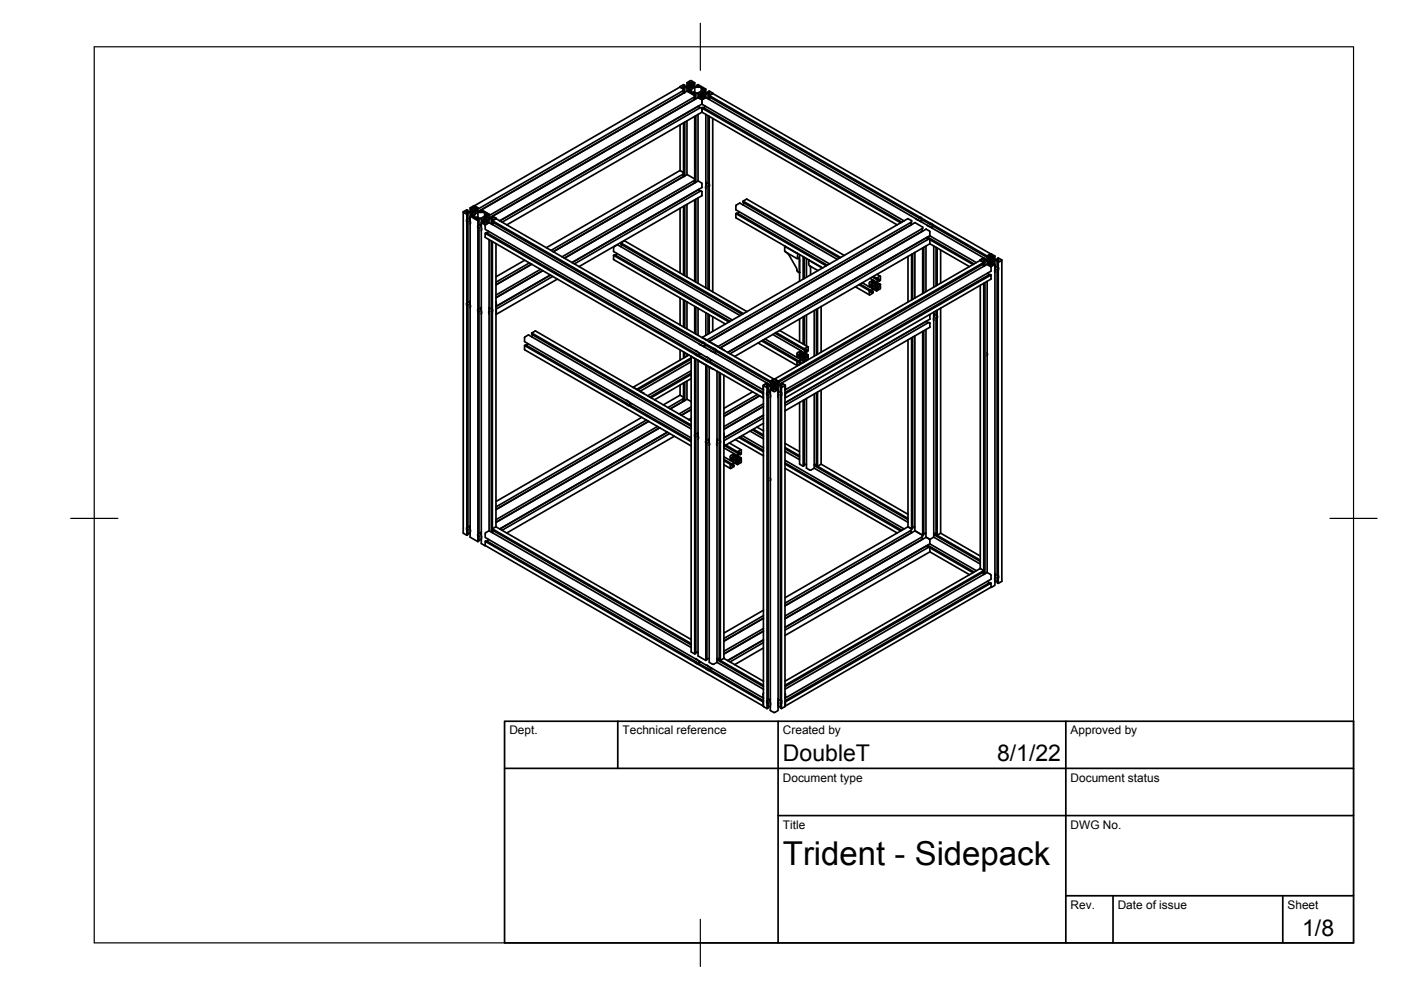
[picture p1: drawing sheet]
<svg xmlns="http://www.w3.org/2000/svg" width="297mm" height="210mm" viewBox="0 0 297 210" stroke-linecap="round" stroke-linejoin="round" font-family="sans-serif">
<defs><g id="words">
<text font-size="7" x="166" y="183.4">Trident - Sidepack</text>
<g font-size="4.9">
<text x="166" y="161.4">DoubleT</text>
<text x="211.4" y="161.4">8/1/22</text>
<text x="276.1" y="198.6">1/8</text>
</g>
<g font-size="2.5">
<text x="108" y="155.7">Dept.</text>
<text x="132" y="155.7">Technical reference</text>
<text x="166" y="155.7">Created by</text>
<text x="227" y="155.7">Approved by</text>
<text x="166" y="165.7">Document type</text>
<text x="227" y="165.7">Document status</text>
<text x="166" y="175.7">Title</text>
<text x="227" y="175.7">DWG No.</text>
<text x="227" y="192.7">Rev.</text>
<text x="237" y="192.7">Date of issue</text>
<text x="273" y="192.7">Sheet</text>
</g>
</g></defs>
<!-- layer: Visible -->
<g fill="none" stroke="#000" stroke-width=".36">
<path d="M144.1 18.5l-43.5 25.1M144.2 18.4l.7 .5M144.3 18.3v.2M144.7 19.3l.2 .4-42.9 24.8M144.9 18.9h.1M144.9 18.9v.3l-43.6 25.1v-.2l-.7-.4 .7 .4M144.9 18.9l.3-.1v.8M144.9 18.6v-.1l-.1 .1 .4 .2M144.9 18.5h.7v.8M144.9 18.9v.8M145.2 18.3v-.2l-.4 .2h.8M145.2 18.1l-.3-.2-.7 .4"/>
<path d="M145.6 17.5l.3 .2v.5M145.6 18.5l.3 .2v.5M145.6 19.3l1.7 .9v.9M145.6 19.3l-43.5 25.2M145.7 19.3l1.6 .9M145.9 17.7l.3-.2v.5M145.9 18.7h.1M146 19.3v-.6l.3 .2v.4l-.4-.1-.3 .1M146 18.7v.6M146.2 18.3l.4-.1 .2 .2-.4 .2-.3-.2zM146.2 17.5l.1 .4-.7 .4M146.5 19.5h.1"/>
<path d="M146.5 19.5l.4 .3M146.6 17.1l.7 .4M146.6 19.4l-.1 .1M146.6 17.1l-1 .4v.8M146.6 19.4v.2M146.6 19.4h.1M146.7 17.5v.5M147.1 17.7l-.4-.2-.1 .4 .7 .4h.8l-.3-.2M147.1 17.7l.2-.2v.8M147.1 17.7v.5M147.1 19.5v.2M147.1 19.7l-.2 .1"/>
<path d="M147.2 19.5l.1 .1M147.3 19.6l-.5 .1M147.3 19.6l.1 .1M147.3 20v-.2h.7l.3 .2v.6M147.3 19.8l-.1 .1 .3 .2-.2 .1M147.3 18.5v1.1M147.8 18.3v-.2l.2-.2 1.6 1v.8M148 19.8v.9M148.3 18.5h-1l-.7 .4v.5M148.3 18.4v.1M148.3 18.4h.1M148.4 18.4l.4 .3h-.1"/>
<path d="M148.6 19.6h.3l.3 .2-.5 .2-.2-.2zM148.7 18.8v.5l-.7 .4h-.9M149.1 19.4v-.6l-.2 .5 .4 .2 .3 .2 .9-.1-.4-.2M149.1 18.8l.3 .2v.6M149.6 18.9l-.2 .1M149.6 19.8l-.2 .2M150.1 19.7v-.3l.3-.1 .7 .4v.1M150.4 20v-.2l.1 .1-.4 .2v.8M150.4 19.8h-.8v.9M151.1 19.8l-.7 .4 44.5 25.8M151.1 19.8l-.7 .4v.3l44.5 25.7v-.2M151.1 19.8l59 34"/>
<path d="M151.1 19.8h.1M144.1 36.2l-28.3 16.3M144.2 26.5v9.7M144.2 36.2l.8 .4M144.7 37l.2 .4-27.6 16 28.3-16.4M144.9 36.6v.3l-28.1 16.2M144.9 26v11.4M145.2 25.9v11.4M145.6 25.6v11.4M145.7 37l1.6 1M147.1 20.7l.2 .4-42.9 24.7M147.1 38.3l.2 .5"/>
<path d="M147.3 20.2v.3l-43.6 25.2v-.2M147.3 38v.2l-28.1 16.3M147.3 24.7v14M147.3 38.8l-27.6 15.9M147.5 20.1v.9M147.5 24.5v14.1M148 20.7h.1M148 24.2v14.2M148 20.7l-43.6 25.2M148 38.4l-28.3 16.4M148 38.4h.1M148 38.4l.8 .4v.9"/>
<path d="M148.1 22.5h.1M148.3 20l.1 .6v-.5M148.4 22.9l-.3-.4-42.1 24.3M148.4 20l.3 .2v.5l-.5-.2-.2 .2 .7 .4-.7-.4M148.7 21.1h.3l-.2 .2zM148.8 22.9l-.2-.1-42.2 24.3M148.8 22v-.7v.8l42.9 24.7M148.8 22.1l-42.8 24.7M148.8 39.8l-27.5 15.9M148.9 22l-.1 .1M148.9 39.7l-.1 .1M149.3 20l-.4 .2v.5l.5-.2 .2 .2"/>
<path d="M149.3 20l.1 .6M149.3 20l-.1 .6M149.5 22.5l-.2 .4M149.6 20.7l-.7 .4 .7-.4 44.6 25.7M149.6 38.7v.3M149.6 38.6l.2 .3-.2 .3M149.6 24.2v36.8M149.7 39.4v.6M150.1 20.1l.3 .1v.9M150.1 24.5v14.4l.3 .1M150.1 38.9v.6M150.4 39v.6"/>
<path d="M150.4 24.7v14.3M150.4 39.6v21.8M150.4 39.6l-.3-.1v21.8M150.6 20.7l-.3 .4M151.1 25.1v36.8M98.2 45l.1 68.1M98.3 45l.7 .4M99 45.2v-.2l-.2 .1 .4 .2M99 45h.7v.8M99 45.4l.2-.1v1.1l-.2 .1zM99 47.1l.2-.2v17.2l-.2 .1M99 47.1v17.1"/>
<path d="M99 46.5v.6M99.2 44.6l-.2-.1-.7 .4v.1M99.2 46.4v.5M99.7 46.2v.3M99.7 44.1l.2 .1v.6M99.7 46.1l-.2 .2 .2 .4M99.7 45.8l1.6 1v1.1M99.7 45l.3 .2v.5M99.7 46.9v.6M99.9 44.2l.4-.2v.5M100 45.2h.1M100.1 45.3v.5v-.5l.3 .1v.4l-.5-.1-.2 .1v66.4"/>
<path d="M100.3 44.8l.3-.1 .3 .2-.5 .2-.2-.2zM100.3 44l.1 .5-.7 .4-.9-.1 .4-.2v.3M100.4 43.7l-.7 .4v.8M100.4 43.6h.2M100.6 46l.3 .3M100.6 44.1l.5 .1 .2-.1v.8l.5-.3 .4 .2-.9 .1-.7-.4zM100.6 46h.1M100.7 44v.5M100.9 46.3h.1M101.1 44.2v.6M101.1 46.1v.1M101.2 46l.1 .2"/>
<path d="M101.3 46.1l-.5 .1M101.3 45v1.1l.2 .1M101.3 46.4l-.1 .1 .4 .2-.3 .1M101.3 48.4l.3-.1v17.1M101.3 48.4v17.2M101.3 47.9v.5M101.6 46.7v1l-.3 .2M101.6 47.7v.6M102 48.3v.5M102 44.5l1.7 .9v.8M102 44.5l-.2 .1v.3M102 47.5v.3"/>
<path d="M102 47.4l-.1 .3 .1 .3M102 46.4l.3 .2v.5M102 46.4h-.7v.1M102 46.4v68.8l.7 .5M102.1 44.5l1.6 .9-.3 .2M102.2 45h-.9l-.7 .4v.7M102.2 45h.2l.4 .2M102.3 46.6l.1 .6M102.4 46.6l.3 .2v.4l-.4-.1-.3 .1 .7 .4M102.4 46.6v.6M102.6 46.2l.4-.1 .2 .2-.4 .2-.3-.2zM102.8 45.3l-.1 .5-.7 .4-1 .1"/>
<path d="M102.8 47.6h.2M102.8 45.2l-.1 .1M102.8 45.2h.1M102.9 49.5l.2-.2 44.5 25.7-.2 .2M102.9 50.3l58.9 34.1M102.9 50.3v-.8l44.5 25.7M103 47.6l.7-.4 44.5 25.7M103 47.6l-.1 1 44.5 25.8M103.1 45.9v-.5l-.1 .4 .3 .3 .4 .1h.8l-.3-.2-.5 .2M103.1 45.4l.3 .2v.5M103.3 46.6v.6M103.3 46.6l-.3 .2v.4l.4-.1 .3 .1"/>
<path d="M103.3 46.6h.1v.5M103.6 49l-.3 .4M103.7 46.4l-.3 .2M103.7 50.8v61.7M103.7 47.2l-.7 .4M104.2 46.7l.2 .1v.8l.2-.4M104.2 51.1v14.3M104.4 46.5v-.1l.1 .1-.3 .2v.8M104.4 46.4h-.7v.8M104.4 45.8l-.2 .2v.2M104.4 45.8l.7 .4M104.4 51.2v14.4"/>
<path d="M105.1 46.4l-.7 .4 44.5 25.7M105.1 46.4l-.7 .4v.3l44.5 25.7M105.2 46.3v.1M105.2 51.6v60.1M105.2 46.4l58.9 34M105.2 46.4h-.1M105.2 46.4l-.1-.2v.2M107.4 47.7l41.4-24 41.4 24M111.3 55.2l-6.1 3.5M112.2 55.7l-7 4.1M112.7 56l-7.5 4.4M114.6 57.1l-9.4 5.5"/>
<path d="M115.1 57.4l-9.9 5.7M117.2 58.6l-12 6.9M118.2 59.2l-13.1 7.5 .1-.1M130.1 54.1v.9M130.1 54.1l24.5 14.2M130.1 52.5v.8l25.2 14.6M130.1 54.1l.2-.1 24.5 14.1M130.1 52.5l.8-.6 26 15M130.1 55l23.7 13.7M130.8 53.7l-.2 .4M131.6 51.5v.3l25.8 14.8M131.8 51.9l-.2 .4"/>
<path d="M144.2 44.2v13.7M144.9 43.7v14.6M145.2 43.6v14.8M145.6 43.3v15.4M147.3 42.4v17.3M147.5 42.2v17.6M148 41.9v18.2M148.4 40.6l-.3-.4-26.8 15.5M148.8 40.6l-.2-.1-26.8 15.5M148.8 40.6v.9l-26 15M156 46.1v-.8l.3-.1 19.1 11M156 43.7v.8l19.9 11.5"/>
<path d="M156 45.3l19.2 11.1M156 46.1l.1 .1M156.1 46.2l18.3 10.6M156.1 43.5l.7-.5 20.7 12M156.1 43.5l-.1 .1M156.7 44.9l-.2 .4M157.5 42.6l20.7 12M157.8 43l-.3 .5M158.3 42.2l20.7 12M158.4 42.2l-.9 .4v.3l20.5 11.8M166.4 53.3l2.6 1.6M166.4 53.3v-1.2l2.5 1.6"/>
<path d="M166.7 53.5l.6 .7 1.5 2.5 .3 .9 .4 .2M168.9 53.7h.1M169.1 53.7v.8M169.1 54.5l.4 .8M169.5 57.7v.1M169.5 57.7h.1M169.5 54v5.6M169.5 57.8h.1M170.3 54.4v4.8M170.5 54.5v4.5M171 54.8v4M171.4 55.1l.1 1.2 1.9 1.1"/>
<path d="M171.5 55.1l2.6 1.5M171.7 56.4l.2 .2v1.7M182.8 60l1.5 .8 .2-.1 .2-.5 .3 .2v.3M184.4 59.8l-.1 .2v.8l.7 .4-.3 .6M184.5 59l.6 .4-.7 .4M184.9 58.7l.9 .6 .4-.3v.2M185 59.8l.4 .2-.3 .2-.3-.2 .3-.3v-.3l.7 .4-.3 .2M185 59.7l.4 .3M185.1 59.7l.4 .3M185.2 58.6l.6 .4v.3M185.8 59l.8-.4 .1 .9-.3 .1-.2-.1M185.9 58.2l.7 .4"/>
<path d="M185.9 59.9l.8 .4-.3 .1M186.1 59.1l.1 .1-.4 .6M186.4 59.6v-.4l-.5 .7v.4v.4l.5 .1-.5-.2M191.2 47.1l-42.1-24.3-.3 .1v.8v-.8l42.2 24.3M192.5 54.4v9.6M193 47.2l.3 .4M193.3 46.8v.3l-43.5 25.1M193.3 53.9v9.7M193.3 46.8l-.8-.4-43.6 25.2M193.3 47.6l-43 24.8M193.5 53.8v9.7M194 47.2l-43.6 25.2"/>
<path d="M194 53.5v9.7M194 47.2h.1M194 47.2l1.6 .9v.3l-43.4 25.1M194.2 46.4l.5 .3zM194.7 46.7l13.9 8-.7 .4M194.9 46.8h.4l.1 .3M194.9 46l.5 .3M194.9 46.2l.5 .3M195.1 46.9l.2 .1M195.4 48.6l.2 .4-42.9 24.8M195.4 46.3v.2M195.4 46.3l1.9 1v.3l-1.9-1.1"/>
<path d="M195.6 52.6v9.7M195.9 52.4v9.7M196.3 52.2v9.6M196.3 48.6l-43.6 25.2M196.3 48.6l.7 .4M196.4 50.4l9.9 5.7M196.6 47.7l.5 .3M196.7 50.3l9.8 5.7M196.7 50.8l-.3-.4-42.1 24.3 42.8-24.7 9.9 5.7M197.1 49l.1 .2M197.1 51.7l-41.3 23.9M197.1 51.7l8.4 4.8"/>
<path d="M197.1 49.2v.7M197.1 50.9v.7M197.2 51.6l-.1 .1M197.2 50.8l-.3-.1-42.1 24.3M197.2 49.9v.1M197.2 51.7h-.1M197.3 48.1l.3 .1 .2 .2M197.3 47.6l.5 .3M197.3 47.3l.5 .3M197.4 48.3l.3 .1M197.8 47.6l11.5 6.7 .7-.4-.7 .4 .2 .1 .5-.1v.4l-.3 .2-.4 .2h-.7l-.1-.1 .3-.2-.2-.1-.7 .4M197.8 47.6v.3l11.5 6.7v-.3v.8"/>
<path d="M198 52.2v8.7M198.5 52.4v8.2M198.7 52.6v7.9M199.4 53v7M207.8 55.2h.1M207.9 55.1l-43.7 25.3M207.9 55.2l.7 .4 .2-.1M207.9 55.2l.7 .4M207.9 55.1v.1M208.6 55.9l-43.6 25.2v-.3l-.3 .2-.4-.2v.4l.7 .4h.7h.1l-.4-.2 .3-.2 .7 .4M208.6 55.4v-.2h.7v.8M208.6 55.2l-.1 .1 .3 .2v.8"/>
<path d="M208.6 55.9v-.3l-43.6 25.2-.7-.4M208.6 55.9v.5l-.3-.4M208.8 55.1v-.3l.5 .3M208.8 59.9v61.8M209.3 55.2l.7 .4-.1 .5-.4-.2-.2 .1 .7 .5M209.3 59.6v61.8M209.4 57.9l.3 .4M209.5 54.4v.6M209.6 55.4v.6M209.7 55.4v.6M209.9 55h.3l.3 .2-.5 .2-.2-.2zM209.9 54.2v.6"/>
<path d="M210 56.5l-.7-.5-43.6 25.2 .7 .4M210 56.5l.1 1-43.6 25.1-.1-1M210 56.4h.2M210 53.9h.2M210.1 59.2l-43.6 25.2M210.1 59.2v-.9l-43.7 25.1M210.1 58.3l-.2-.1-43.5 25M210.2 53.9l.7 .4v.8M210.4 54.2v.6M210.5 55.4v.6M210.7 55.4v.6M210.7 54.4v.6"/>
<path d="M210.9 55.2v.8M210.9 57.1v.6M210.9 54.3l-.2 .1-.3-.2-.2 .5 .7 .4h.8l.1-.1-.4-.2 .2-.1 .8 .4M210.9 56.3l.2 .3-.2 .3M210.9 56.4v.3M210.9 56l-.7 .5M210.9 56v1.1M211 57.1v65.9l-.1 1.1-.7 .4M211.4 56.6v.6M211.4 57.2l.2 .1M211.4 55.5v1.1l.2 .1M211.4 54.8v.3"/>
<path d="M211.4 57.2v64.7M211.6 55.6v1.1M211.6 57.3v64.7M211.7 56.7v.6M211.7 55.2v.2M212.4 55.1v.1M212.4 55.2l-.8 .4-.2-.1 .4-.2-.1-.1h-.8l-.7 .4 .2 .5 .3-.2 .2 .1M212.4 55.2v68.1M99 64.8v47M99 64.2v.6M99.2 64.6v47.1l-.2 .1M99.2 64.6l-.2 .2"/>
<path d="M99.2 64.1v.5M99.7 63.9v.3M99.7 63.8l-.2 .2 .2 .4M99.7 64.6v.6M101.3 66.1v47.1M101.3 65.6v.5M101.6 65.4l-.3 .2M101.6 66l-.3 .1M101.6 66v47.1M101.6 65.4v.6M102 66v.5M102 65.2v.3"/>
<path d="M102 65.1l-.1 .3 .1 .3M103.7 65.2v.3M103.7 65.1l.1 .3-.1 .3M103.7 66v.5M104.2 65.4v.6M104.2 66l.2 .1M104.2 65.4l.2 .2M104.2 66v46.8M104.4 65.6v.5M104.4 66.1v46.8l.2-.4M105.2 64v.9M105.2 65.7v.1"/>
<path d="M105.2 64.9v.1M105.2 65.7v.9M105.2 65l11.5-6.7-11.5 6.7M105.2 64.9h.1M111.2 74.1v-.8l21.6 12.4M111.2 73.3l.2-.2 21.6 12.5M111.2 74.1l35.3 20.4M111.3 71.4l.7-.4 34.5 19.9M111.3 71.4l-.1 1 21.6 12.5M111.9 72.8l-.2 .5M112.7 70.6v.3l33.8 19.5M112.7 70.6l33.8 19.5"/>
<path d="M113 71l-.3 .4M113.5 70.2l-.8 .4M113.5 70.2l33 19.1M144.2 63.2v5.7M144.2 74.2v2.2M144.9 63.6v5.7M144.9 74.6v1.3M145.2 63.7v5.8M145.2 74.8v1M145.6 64v5.7M145.6 75v.5M146.1 75.3l-11.9 6.8"/>
<path d="M146.5 75.6l.1 62.6M146.5 76.7l-10.8 6.3M146.5 76.2l-11.3 6.5M146.5 75.9l-11.5 6.6M146.5 79.1l-8.7 5.1M146.5 79.4l-8.5 4.9M146.5 78.6l-9.2 5.3M146.6 75.5v.1M146.6 75.6l.8 .4M147.3 65v5.7M147.3 76.1v16M147.4 74.4l2.4 1.3"/>
<path d="M147.4 75.2l.5 .2M147.4 74.3l.5 .3M147.5 65.1v5.7M147.5 76.1v15.9l-.2 .1M147.7 75l.4 .3M148 65.4v5.7M148 76.5v16M148 76.4v.1M148.1 76.4l1.6 1M148.1 74.8l.2 .3 .3-.1M148.1 75.3l-.2 .2 1.9 1 .2-.1M148.1 75.3l1.9 1.1"/>
<path d="M148.2 72.9l.5 .3M148.3 74.9l.2 .1M148.7 73.2l13.9 8-.7 .4M148.9 71.6l.7 .4M148.9 73.3h.3l.2 .3M148.9 72.5v.3M148.9 72.5l.5 .3M148.9 72.8l.5 .3M149.1 73.4l.3 .2M149.4 72.8l1.9 1.1v.2l-1.9-1zM149.6 71.9l.1 .1M149.6 66.3v4.8"/>
<path d="M149.6 72h.1M149.6 77.4v16.1l.3-.2M149.8 76.5l.5 .3M149.9 77.5v15.8M150 76.4l.5 .3M150.1 66.6v4.2M150.2 76l-.4-.3 12 6.9 .1-1M150.3 76.8l11.6 6.6M150.3 76.8l.2-.1 11.4 6.5M150.4 66.7v4M150.4 72.4v.1M150.4 77.8v62.6l.7 .4"/>
<path d="M150.4 72.4l1.6 1M150.4 72.4h.1M150.4 77.8l.7 .4M150.5 76.1l.1 .3h.4M150.6 74.3l.5 .3M150.6 76.2l.3 .2M151.1 78.2h.2M151.1 67.2v3.1M151.3 74.7h.4l.1 .3M151.3 73.9l.5 .3M151.3 74.1l.5 .3M151.5 74.8l.2 .1"/>
<path d="M151.8 74.2l11.5 6.6 .7-.4M151.8 74.4l11.5 6.7v-.3v.8l-.4-.2v.2M151.8 74.2v.2M152 78.7v61.7M152.5 79v14.3l.2 .2v-14.4M152.7 73.8h.1M152.8 73.8l.6 .4M152.8 73.7l-.1 .1M153.4 74.1l.1 .2M153.5 79.5v60M158.4 66.1l-26-15-.8 .4 26 15M160.7 72.7l8.3 4.8"/>
<path d="M161.5 72.3l7.5 4.3M161.7 72.1l7.5 4.4M162.2 71.9l7.5 4.3M163.9 70.9l6.6 3.9M164.3 70.6l6.2 3.6M164.5 70.5l6 3.4M165.3 70.1l6 3.4M169 77.4l.1 .1M169.1 74.8l-.1 1 .2-.2 .1-.4 .4 .2v.4v.4l-.4 .6-.1 .1v-.4l-.2 .1v.8M169.2 76.7l.1 .1M169.2 75.6l.5 .3M169.2 75.5l.5 .3"/>
<path d="M169.2 75.5l.5 .2M169.5 67.6v4.9M169.5 77.3h.1M169.6 76.7l.2 .1M169.6 74.7l.5 .3M169.7 74.7l.5 .3M169.8 74.7l.4 .2M169.8 76.3l.7 .4M170 75.3l.3-.1 .1 .2-.1 .3-.3 .1zM170.1 76.1l.4 .3M170.3 67.2v5.7M170.3 76.5v.4"/>
<path d="M170.4 75.9l.5 .3M170.5 67.1v6M170.6 75.1l.5 .3M170.6 75.5l.5 .3M170.6 74.8l.7 .4M170.8 74.1h.1M170.9 74.4l.2 .2M171 66.8v6.6M171 74.5v.5M171 76.4v.1M171.2 73.5l-.7 .4v.3l.4-.2v.1l-.4 .7-.3 .2-.4 .2-.3-.2 .3-.4v-.2l-.7 .4M171.2 73.5l.1 .1v.8l-.2 .2v-.4h-.1l-.4 .6v.5v.3l.4 .3 .1-.1v-.4l.2-.2v1l-.8 .5v-.3l.4-.3-.4-.2-.3 .1-.4 .3-.3 .6v.1l.3-.2v.3l-.7 .4"/>
<path d="M172.6 65.8v9.7M173.1 65.6v9.7M173.3 65.4v9.7M174.1 65v9.7M181.4 60.8l2.9 1.7M182.1 60.4l2.2 1.2v.9h.1M182.4 60.2l2.1 1.3-.2 .1M184.5 61.5v.4l.2-.1h-.2M184.5 60.6l.5 .3v.3M184.5 60.5l.5 .4M184.5 60.5l.5 .3M184.9 61.7l.2 .1v.3l-.7 .4"/>
<path d="M185.1 61.3l.7 .4 .7-.4M185.4 61.2l.4 .2v.3M185.4 60.4l.3-.2v.2l-.1 .3-.3 .1zM185.7 61l.5 .2-.4 .2M185.9 60.1l.5 .3v.4M186.2 61.2l-.4-.3-.3 .1-.4 .3-.3 .7 .3-.2M186.7 61.1l-.1 .2M186.7 60.3v.8M192.5 72.1l.1 39.6M193.3 71.6v40.5M193.5 71.5v40.5l-.2 .1-.7-.4M194 71.2v41.3"/>
<path d="M195.6 70.3v43.2M195.9 70.1v43.2l-.3 .2-1.6-1M196.3 69.9v44M196.4 68.1l-30 17.3M196.4 68.1l.3 .4M197.1 66.7l.1 .1M197.1 66.9v.7M197.1 68.6v.7M197.1 67.7l-30.7 17.7M197.2 69.3l-30.8 17.8M197.2 68.5l-.3-.1-30.5 17.6M197.2 67.6v.1"/>
<path d="M198 66.6v.3M198 66.5l.1 .3-.1 .3M198 66.2v47.7M198 67.3v.6M198.5 66.8v.6M198.7 66.9v.6M198.7 65.8v1.1l-.2-.1v-.9M199.4 65.3v47.8M207.8 60.5l.1 60.1M208.6 60.1v61.7l-.3-.4M209.3 74.8v.6M132.8 85.7l.5 .3"/>
<path d="M132.8 84.9l.5 .3M132.8 84.9l.4 .3M133 85.6l-.2 .1M133 85.6l.5 .2M133.3 86l13.2 7.7M133.3 85.2l13.2 7.7M133.5 85.3l.2 .3h.3M133.5 85.9l-.2 .1M133.5 85.9l13 7.5M134.2 82.1l.8 .5M135.7 83l.8 .5M136.1 88.5l-30.9 17.8"/>
<path d="M137.1 89.1l-31.9 18.4M137.5 89.3l-32.3 18.7 32.3-18.7M139.4 90.4l-34.2 19.8M141.5 91.6l-35.5 20.6M142 91.9l-35.6 20.5M143 92.5l-35.6 20.5M144.1 83.8l-3.5 2M144.2 81.7v2.1l.8 .4M144.7 84.6l.2 .4-2.8 1.7 3.5-2M144.9 84.3v.2l-3.3 1.9M144.9 81.2v3.8M144.9 85v.1"/>
<path d="M145.2 81.1v3.8M145.6 80.8v3.9M145.7 84.6l.8 .5M146.5 80.3l-7.7 4.5M146.5 88.7l-.4 .3M146.5 86.8l-2 1.2 2-1.1M146.5 86.3l-2.5 1.5M147.3 92.1v.6M147.6 92v.5M148 91.8v.3M148 91.7l-.2 .2 .2 .4M148 93.1v46l1.6 .9 .3-.1v-46"/>
<path d="M148 92.5v.6v-.6M149.7 93.5v.5M149.9 93.9l-.3 .1v46M149.9 93.3v.6M150.4 93.9v.5M150.4 93.1v.3M150.4 93.1l-.2 .2 .2 .3M152 93.1v.3M152 93.1l.2 .2-.2 .3M152 93.9v.5M152.5 93.3v.6M152.7 93.5v.5"/>
<path d="M153.5 91.9v.1M153.5 97.4l1.5 .9v.4v-.1M153.5 97.7l1.3 .7 .2-.1M153.5 94.9l2.8 1.7 .4-.6-.1-.1M153.5 86.5h.1M153.5 98.5l1.4 .8M153.5 93.6v.1M153.5 92.8v.1M153.5 93.6v1M153.5 92.9l8.4-4.9-8.4 4.9M153.5 92v.8M153.6 94.5l2.8 1.6 .3-.2v.1"/>
<path d="M153.9 94.4l2.5 1.4 .7-.4 .1 .9-.3 .1M154.6 93.9l2.5 1.5M154.8 98.4v.9M154.8 99.2l.2 .1M154.9 96.6l-.1 .2v.8l-1.3-.7M155 97.3l.5 .3v-.4l-.3-.2-.2 .5-.2 .1 .7 .4v-.3M155 97.3l.5 .3M155 97.4l.6 .2M155.5 96.6l.4 .3-.3 .1-.3-.2v-.1l.3-.2v-.3l-.7 .4M155.5 98l-.3 .7M155.6 96.5l.5 .3-.6-.2M155.6 98.1l.8 .4v-.3"/>
<path d="M155.6 98.1l-.3 .7 .3-.1-.2-.2M155.6 98.7v.2l-.7 .4M155.9 98l.5 .2 .3-.2M155.9 97.2l.3-.2 .1 .2-.2 .3-.3 .2zM155.9 93.2l6 3.4M155.9 96.9h.1M156.2 97.8l.5 .2-.4-.3-.7 .4M156.3 96.6l-.2 .2M156.4 95.8v.3M156.5 97.4l.4 .2-.4-.1v-.8l.7 .4-.1 .9-.7 .5M156.5 96.9l.4 .3 .3-.1M156.7 92.8l5.2 3"/>
<path d="M156.7 96.3l.2 .1v-.4l-.4 .7M156.9 92.6l5 2.9M156.9 97.2v.4M157.4 92.3l4.5 2.6M159 91.4l2.9 1.6M159.5 91.1l2.4 1.4M159.6 83.1l-6.1 3.5M159.7 91l2.2 1.2M160.5 90.5l1.4 .8M160.6 83.6l-7.1 4.1M161 83.9l-7.5 4.4M161.1 83.9l-7.6 4.4"/>
<path d="M161.8 83.5l.1 .8M161.9 82.6v.1M161.9 81.7v68.1M161.9 88.6l-8.4 4.8M161.9 86.2l-8.4 4.8M161.9 85.6l-8.4 4.9M161.9 89.8l-8.4 4.8M161.9 81.8l.7 .4 .3-.1M161.9 81.6v.2M162.6 81.9v-.1h.7v68.8l.7 .5M162.6 81.8h-.1l.4 .3v1l-.3 .2v-1.1M162.6 83.8l.3-.1v64.8l-.3 .1z"/>
<path d="M162.6 83.3v.5M162.9 83.1v.6M163.3 83.7v.5M163.3 82.8l-.1 .3 .1 .3M163.3 81.8l.7 .4-.1 .4-.3-.1-.3 .1 .9 .4 .8-.4-.3-.1-.4 .1v-.4l.3-.2 .4-.2h.7h.1l-.4 .3 .3 .1 .7-.4M163.3 82.9v.3M163.6 81v.5M163.6 82v.5M163.7 82v.6M163.9 81.5h.3l.3 .2-.4 .2-.3-.2zM163.9 80.7v.6M164 80.4l-.7 .4 .3 .2 .4-.2v.4l-.3 .3-.4 .1h-.7h-.1l.4-.2-.3-.2-.7 .4"/>
<path d="M164 80.4h.3M164.3 80.4l.7 .4v.8M164.4 80.7v.6M164.6 82v.6M164.7 82v.5M164.7 81v.5M165 82.8l.1 .3-.1 .3M165 82.9v.3M165 83.7v66.9l-.7 .5M165 81.8v1.9M165 83.2h.1M165 81.6l.4-.2v.2"/>
<path d="M165 83.7v.5M165 83v.1M165.4 83.7l.3 .1v64.8l-.3-.1zM165.4 82.1v1l.3 .2M165.5 83.1v.6M165.7 83.3v.5M165.7 81.8v.1M165.7 82.2v1.1M166.4 81.6v.2M166.4 98.4l24.6 14.2M166.4 98.1l24.8 14.3M166.4 97.6l25.3 14.6"/>
<path d="M166.4 95.7l3.1 1.8M166.4 95.1l3.1 1.8M166.4 94.9l3.1 1.7M166.4 99.3l23.8 13.7M166.4 94l3.1 1.8M166.4 81.7v68.1M166.4 82.6h.1M166.5 82.6l-.1 .1M166.5 83.5l-.1 .8M169.5 85.3v13.1M169.5 98.4h.1M170.3 84.9v14"/>
<path d="M170.5 84.8v13.9l-.2 .2-.7-.5M170.5 98.5h.5M171 84.5v14.8l.8 .4 .8-.4M172.6 99.3l19.9 11.4M172.6 98.7l19.9 11.5M172.6 83.5v15.8M173.1 98.5h-.5l19.9 11.4M173.3 83.1v15.8M174.1 82.7v15.7l-.8 .5-.2-.2v-15.4M174.1 98.4l18.4 10.6M98.3 113.1l.7 .4M99 111.8v.6"/>
<path d="M99.2 112.3v1l-.2 .2v-1.1M99.2 112.3l-.2 .1M99.2 113.1h.5M99.2 111.7v.6M99.7 112.2v.6M99.7 111.5v.3M99.7 111.4l-.2 .3 .2 .3M99.7 112.8v1.1l1.6 .9v-1l.3-.2v1.1l-.3 .1M99.7 112.3v.5M101.3 113.2v.6M101.6 114.4h.4M101.6 113.1l-.3 .1"/>
<path d="M101.6 113.1v.5M102 113.1h.1M102 113.6v.6M102 112.8l-.1 .2 .1 .4M102 112.9v.3M102.8 115.7h.1M102.9 114.8l.2-.1 44.5 25.6-.2 .2-44.5-25.7v.8M102.9 115.6l58.9 34.1M103.6 114.4l-.3 .4M104.4 112.1v.3l42.1 24.3M105.2 111.6v.1M105.2 110.7l34.7-20-34.7 20.1"/>
<path d="M105.2 111.7l41.3 23.9M105.2 111.7l-.8 .4 42.1 24.4M163.3 101.4v.5M192.6 111.7l.7 .5M192.6 111.7l-26.2 15M193 112.5l.3 .4-26.9 15.5 27.6-15.8 1.6 .9M193.3 112.2v.2l-26.9 15.5M193.3 112.9v.1M193.5 111.7h.5M194 112.5h.1M195.4 113.9l.2 .4-29.2 16.9 29.9-17.3M195.6 113.5v.3l-29.2 16.8"/>
<path d="M195.9 113.1h.4M196.3 113.9l.7 .4M196.4 115.7l9.9 5.7M196.4 115.7l.3 .4M196.7 115.6l9.8 5.7M197.1 114.3l.1 .2M197.1 115.3l9.9 5.7M197.1 116.1l-.2-.1-30.5 17.6M197.1 116.1l.1 .1M197.1 115.3l-30.7 17.7 30-17.3M197.1 116.2v.8l8.4 4.8M197.1 114.5v.8"/>
<path d="M197.2 116.9l-30.8 17.8M197.2 115.3h.1M198 113.9l-1 .4M198 113.9l9.8 5.7M198 113.3l9.8 5.7M198.5 113.1h-.5l9.8 5.7M199.4 113.1l-.7 .4-.2-.2v-45.9l.2 .1v46M199.4 113l8.4 4.9M146.5 137.3l-42.8-24.8-.8 .5v1l44.5 25.7M146.6 138.3l.7 .4 .2-.2v-46l-.2 .2v46M147.4 139.7l.5 .2M147.4 139.7l.5 .3"/>
<path d="M147.5 138.3h.5M147.9 140l1.9 1M149.9 139.6h.5M152 139.9l9.9 5.7M152.5 139.6h-.5l9.9 5.7M153.4 139.6l-.7 .4-.2-.1v-46l.2 .1v46M153.5 139.6l8.4 4.8M153.5 135.9l8.4-4.8-8.4 4.8M153.5 139.6h-.1M161.9 130.5l-8.4 4.9M161.9 136.2l-7.1 4.1M161.9 135.7l-7.6 4.4"/>
<path d="M161.9 133.8l-8.4 4.9M161.9 133.3l-8.4 4.8M161.9 129.4l-8.4 4.8M161.9 137.4l-6.1 3.5M207.8 120.5l-41.4 23.9M207.9 120.6l.7 .4-42.2 24.3M208.6 121v.2l-42.2 24.4M209.4 123.2l.3 .4M210.1 124.5l-43.6 25.2M210.1 122l-.8-.6-42.9 24.7M210.1 124.4v.1M210.1 122v.8l-43.6 25.2v-1"/>
<path d="M210.1 123.6l-.2-.1-43.5 25.1M210.1 124.5v-.9l-43.7 25.2M210.2 124.5h-.1M210.9 122.5v.5M210.9 121.7v.3M210.9 121.6l.2 .3-.2 .3M210.9 123.3h.5M211.4 121.9v.6M211.4 122.5l.2 .1v1.1l-.2-.1zM211.4 121.9l.2 .1M211.7 122v.6M212.4 123.3l-.8 .4"/>
<path d="M147.4 140.5l.5 .3M147.7 140.3l.4 .3M147.9 140.8l.2-.2 1.9 1.1-.2 .2zM148.1 140.1l.1 .2 .4 .1M148.3 140.2l.2 .1M149.8 141.8l.5 .3M150 141.7l.5 .3M150.2 141.3l-.4-.3 12 7 .1-1M150.5 141.4l.1 .3h.4M150.5 142l-.2 .1 11.6 6.7M150.5 142l11.4 6.6M150.6 141.6l.3 .1"/>
<path d="M151.1 140.8h.2M152 140.4l9.9 5.7M152 140.4l-.7 .4M161.8 148.8l.1 .9M161.9 147.9v.1M161.9 149.8l.7 .4M162.6 149.2l.3-.2v1.1l-.3 .1zM162.6 148.6v.5M162.9 149.8h.4M162.9 148.4v.6M163.3 149v.5M163.3 148.2l-.1 .2 .1 .4"/>
<path d="M163.3 148.2v.3M164 151h.3M165 148.2v.3M165 148.2l.1 .2-.1 .4M165 149.8h.4M165 149v.5M165.4 149l.3 .2v1l-.3-.1zM165.5 148.4v.6M165.7 148.6v.5M166.4 149.8l-.7 .4M166.4 147.9l.1 .1M166.5 148h-.1"/>
<path d="M166.5 148.8l-.1 .9"/>
</g>
<g fill="#000">
<circle cx="144.9" cy="19.7" r=".18"/>
<circle cx="144.9" cy="37.4" r=".18"/>
<circle cx="101.3" cy="44.9" r=".18"/>
<circle cx="103.7" cy="46.2" r=".18"/>
<circle cx="209.3" cy="55.1" r=".18"/>
<circle cx="209.3" cy="56" r=".18"/>
<circle cx="163.3" cy="81.6" r=".18"/>
<circle cx="165" cy="81.1" r=".18"/>
<circle cx="165" cy="81.6" r=".18"/>
</g>
<!-- layer: Border -->
<path d="M20 9.9h267v190h-267zM148.5 4.9v10M15 109.9h10M282 109.9h10M148.5 194.9v10" fill="none" stroke="#000" stroke-width=".25"/>
<!-- layer: TitleBlock -->
<path d="M107 152.9h180v47h-180zM131 152.9v10M165 152.9v47M226 152.9v47M107 162.9h180M165 172.9h122M226 189.9h61M236 189.9v10M272 189.9v10" fill="none" stroke="#000" stroke-width=".36"/>
<use href="#words"/>
</svg>
